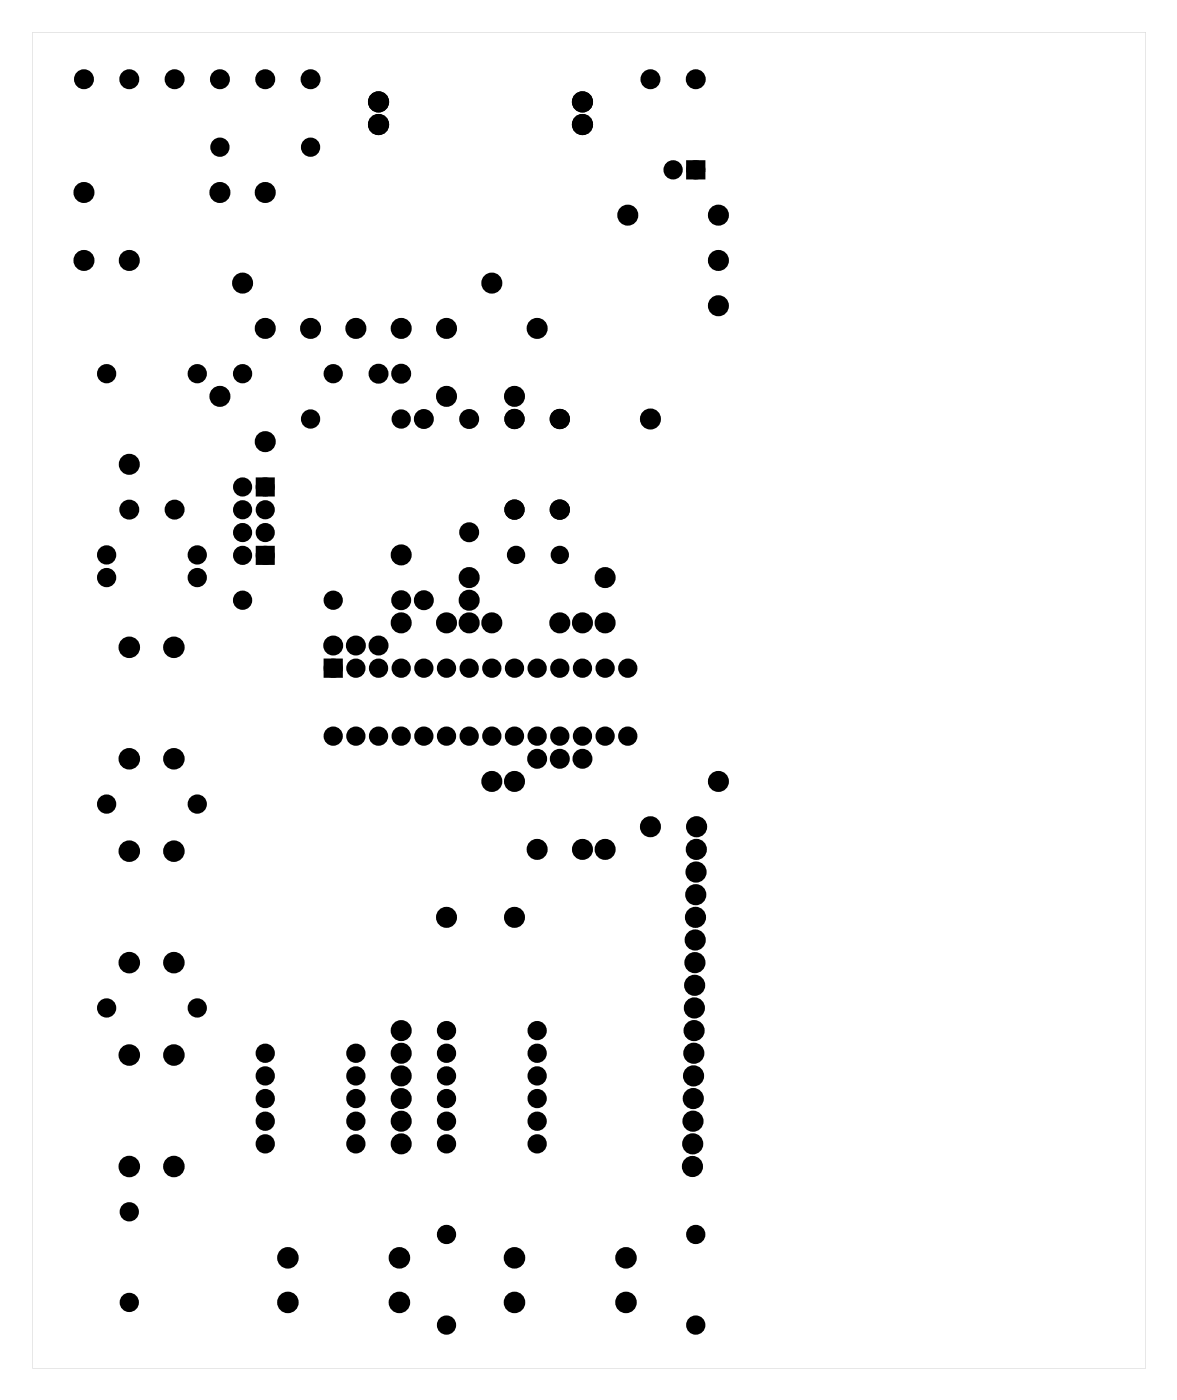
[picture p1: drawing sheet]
<svg xmlns="http://www.w3.org/2000/svg" width="132mm" height="157mm" viewBox="0 0 132 157" stroke-linecap="round" stroke-linejoin="round" font-family="sans-serif">
<g fill="#000">
<path d="M77.3 18.3h1.4v1.4h-1.4zM29 53.9h1.5v1.4h-1.5zM29 61.5h1.5v1.5h-1.5zM36.7 74.2h1.4v1.4h-1.4z"/>
<path d="M3.6 3.6v149.8h124.8v-149.8zM3.6 3.6h124.8v149.8h-124.8z"/>
</g>
<g fill="#000">
<circle cx="9.4" cy="8.9" r=".74"/>
<circle cx="14.5" cy="8.9" r=".74"/>
<circle cx="19.6" cy="8.9" r=".74"/>
<circle cx="24.7" cy="8.9" r=".74"/>
<circle cx="24.7" cy="16.5" r=".7"/>
<circle cx="29.7" cy="8.9" r=".74"/>
<circle cx="34.8" cy="8.9" r=".74"/>
<circle cx="34.8" cy="16.5" r=".7"/>
<circle cx="42.4" cy="14" r=".8"/>
<circle cx="42.4" cy="11.4" r=".8"/>
<circle cx="65.3" cy="14" r=".8"/>
<circle cx="65.3" cy="11.4" r=".8"/>
<circle cx="72.9" cy="8.9" r=".74"/>
<circle cx="75.5" cy="19" r=".7"/>
<circle cx="78" cy="8.9" r=".74"/>
<circle cx="78" cy="19" r=".7"/>
<circle cx="9.4" cy="29.2" r=".55"/>
<circle cx="9.4" cy="21.6" r=".55"/>
<circle cx="14.5" cy="29.2" r=".55"/>
<circle cx="24.7" cy="21.6" r=".55"/>
<circle cx="27.2" cy="31.7" r=".55"/>
<circle cx="29.7" cy="36.8" r=".55"/>
<circle cx="29.7" cy="21.6" r=".55"/>
<circle cx="34.8" cy="36.8" r=".55"/>
<circle cx="39.9" cy="36.8" r=".55"/>
<circle cx="45" cy="36.8" r=".55"/>
<circle cx="50.1" cy="36.8" r=".55"/>
<circle cx="55.1" cy="31.7" r=".55"/>
<circle cx="60.2" cy="36.8" r=".55"/>
<circle cx="70.4" cy="24.1" r=".55"/>
<circle cx="80.5" cy="29.2" r=".55"/>
<circle cx="80.5" cy="24.1" r=".55"/>
<circle cx="80.5" cy="34.3" r=".55"/>
<circle cx="12" cy="41.9" r=".7"/>
<circle cx="14.5" cy="57.1" r=".74"/>
<circle cx="14.5" cy="52.1" r=".55"/>
<circle cx="19.6" cy="57.1" r=".74"/>
<circle cx="22.1" cy="41.9" r=".7"/>
<circle cx="24.7" cy="44.4" r=".55"/>
<circle cx="27.2" cy="54.6" r=".73"/>
<circle cx="27.2" cy="57.2" r=".73"/>
<circle cx="27.2" cy="59.7" r=".73"/>
<circle cx="27.2" cy="41.9" r=".7"/>
<circle cx="29.7" cy="54.6" r=".73"/>
<circle cx="29.7" cy="59.7" r=".73"/>
<circle cx="29.7" cy="57.2" r=".73"/>
<circle cx="29.7" cy="49.5" r=".55"/>
<circle cx="34.8" cy="47" r=".7"/>
<circle cx="37.4" cy="41.9" r=".7"/>
<circle cx="42.4" cy="41.9" r=".74"/>
<circle cx="45" cy="41.9" r=".74"/>
<circle cx="45" cy="47" r=".7"/>
<circle cx="47.5" cy="47" r=".74"/>
<circle cx="50.1" cy="44.4" r=".55"/>
<circle cx="52.6" cy="47" r=".74"/>
<circle cx="52.6" cy="59.7" r=".74"/>
<circle cx="57.7" cy="47" r=".75"/>
<circle cx="57.7" cy="57.1" r=".75"/>
<circle cx="57.7" cy="44.4" r=".55"/>
<circle cx="62.8" cy="47" r=".75"/>
<circle cx="62.8" cy="57.1" r=".75"/>
<circle cx="72.9" cy="47" r=".55"/>
<circle cx="12" cy="64.8" r=".7"/>
<circle cx="12" cy="62.2" r=".7"/>
<circle cx="14.5" cy="72.6" r=".84"/>
<circle cx="19.5" cy="72.6" r=".84"/>
<circle cx="22.1" cy="64.8" r=".7"/>
<circle cx="22.1" cy="62.2" r=".7"/>
<circle cx="27.2" cy="62.3" r=".73"/>
<circle cx="27.2" cy="67.3" r=".7"/>
<circle cx="29.7" cy="62.3" r=".73"/>
<circle cx="37.4" cy="67.3" r=".7"/>
<circle cx="37.4" cy="74.9" r=".7"/>
<circle cx="37.4" cy="72.4" r=".74"/>
<circle cx="39.9" cy="74.9" r=".7"/>
<circle cx="39.9" cy="72.4" r=".74"/>
<circle cx="42.4" cy="74.9" r=".7"/>
<circle cx="42.4" cy="72.4" r=".74"/>
<circle cx="45" cy="67.3" r=".74"/>
<circle cx="45" cy="62.2" r=".55"/>
<circle cx="45" cy="69.8" r=".55"/>
<circle cx="45" cy="74.9" r=".7"/>
<circle cx="47.5" cy="67.3" r=".74"/>
<circle cx="47.5" cy="74.9" r=".7"/>
<circle cx="50.1" cy="69.8" r=".55"/>
<circle cx="50.1" cy="74.9" r=".7"/>
<circle cx="52.6" cy="64.8" r=".55"/>
<circle cx="52.6" cy="67.3" r=".55"/>
<circle cx="52.6" cy="69.8" r=".55"/>
<circle cx="52.6" cy="74.9" r=".7"/>
<circle cx="55.1" cy="69.8" r=".55"/>
<circle cx="55.1" cy="74.9" r=".7"/>
<circle cx="57.7" cy="74.9" r=".7"/>
<circle cx="57.8" cy="62.2" r=".65"/>
<circle cx="60.2" cy="74.9" r=".7"/>
<circle cx="62.8" cy="62.2" r=".65"/>
<circle cx="62.8" cy="69.8" r=".55"/>
<circle cx="62.8" cy="74.9" r=".7"/>
<circle cx="65.3" cy="69.8" r=".55"/>
<circle cx="65.3" cy="74.9" r=".7"/>
<circle cx="67.8" cy="64.8" r=".55"/>
<circle cx="67.8" cy="69.8" r=".55"/>
<circle cx="67.8" cy="74.9" r=".7"/>
<circle cx="70.4" cy="74.9" r=".7"/>
<circle cx="12" cy="90.2" r=".7"/>
<circle cx="14.5" cy="85.1" r=".84"/>
<circle cx="14.5" cy="95.4" r=".84"/>
<circle cx="19.5" cy="85.1" r=".84"/>
<circle cx="19.5" cy="95.4" r=".84"/>
<circle cx="22.1" cy="90.2" r=".7"/>
<circle cx="37.4" cy="82.5" r=".7"/>
<circle cx="39.9" cy="82.5" r=".7"/>
<circle cx="42.4" cy="82.5" r=".7"/>
<circle cx="45" cy="82.5" r=".7"/>
<circle cx="47.5" cy="82.5" r=".7"/>
<circle cx="50.1" cy="82.5" r=".7"/>
<circle cx="52.6" cy="82.5" r=".7"/>
<circle cx="55.1" cy="87.6" r=".55"/>
<circle cx="55.1" cy="82.5" r=".7"/>
<circle cx="57.7" cy="87.6" r=".55"/>
<circle cx="57.7" cy="82.5" r=".7"/>
<circle cx="60.2" cy="85.1" r=".74"/>
<circle cx="60.2" cy="95.2" r=".55"/>
<circle cx="60.2" cy="82.5" r=".7"/>
<circle cx="62.8" cy="85.1" r=".74"/>
<circle cx="62.8" cy="82.5" r=".7"/>
<circle cx="65.3" cy="85.1" r=".74"/>
<circle cx="65.3" cy="95.2" r=".55"/>
<circle cx="65.3" cy="82.5" r=".7"/>
<circle cx="67.8" cy="95.2" r=".55"/>
<circle cx="67.8" cy="82.5" r=".7"/>
<circle cx="70.4" cy="82.5" r=".7"/>
<circle cx="72.9" cy="92.7" r=".55"/>
<circle cx="78" cy="97.8" r=".8"/>
<circle cx="78.1" cy="95.2" r=".8"/>
<circle cx="78.1" cy="92.7" r=".8"/>
<circle cx="80.5" cy="87.6" r=".55"/>
<circle cx="12" cy="113" r=".7"/>
<circle cx="14.5" cy="118.3" r=".84"/>
<circle cx="14.5" cy="107.9" r=".84"/>
<circle cx="19.5" cy="118.3" r=".84"/>
<circle cx="19.5" cy="107.9" r=".84"/>
<circle cx="22.1" cy="113" r=".7"/>
<circle cx="29.7" cy="118.1" r=".7"/>
<circle cx="39.9" cy="118.1" r=".7"/>
<circle cx="45" cy="115.6" r=".55"/>
<circle cx="45" cy="118.1" r=".55"/>
<circle cx="50.1" cy="115.6" r=".7"/>
<circle cx="50.1" cy="118.1" r=".7"/>
<circle cx="50.1" cy="102.9" r=".55"/>
<circle cx="57.7" cy="102.9" r=".55"/>
<circle cx="60.2" cy="115.6" r=".7"/>
<circle cx="60.2" cy="118.1" r=".7"/>
<circle cx="77.8" cy="118.1" r=".8"/>
<circle cx="77.8" cy="115.6" r=".8"/>
<circle cx="77.8" cy="113" r=".8"/>
<circle cx="77.9" cy="110.5" r=".8"/>
<circle cx="77.9" cy="107.9" r=".8"/>
<circle cx="77.9" cy="105.4" r=".8"/>
<circle cx="78" cy="102.9" r=".8"/>
<circle cx="78" cy="100.3" r=".8"/>
<circle cx="14.5" cy="130.8" r=".84"/>
<circle cx="14.5" cy="135.9" r=".7"/>
<circle cx="19.5" cy="130.8" r=".84"/>
<circle cx="29.7" cy="125.7" r=".7"/>
<circle cx="29.7" cy="120.6" r=".7"/>
<circle cx="29.7" cy="123.2" r=".7"/>
<circle cx="29.7" cy="128.3" r=".7"/>
<circle cx="39.9" cy="120.6" r=".7"/>
<circle cx="39.9" cy="125.7" r=".7"/>
<circle cx="39.9" cy="123.2" r=".7"/>
<circle cx="39.9" cy="128.3" r=".7"/>
<circle cx="45" cy="123.2" r=".55"/>
<circle cx="45" cy="125.7" r=".55"/>
<circle cx="45" cy="128.3" r=".55"/>
<circle cx="45" cy="120.6" r=".55"/>
<circle cx="50.1" cy="138.4" r=".7"/>
<circle cx="50.1" cy="120.6" r=".7"/>
<circle cx="50.1" cy="123.2" r=".7"/>
<circle cx="50.1" cy="125.7" r=".7"/>
<circle cx="50.1" cy="128.3" r=".7"/>
<circle cx="60.2" cy="120.6" r=".7"/>
<circle cx="60.2" cy="125.7" r=".7"/>
<circle cx="60.2" cy="123.2" r=".7"/>
<circle cx="60.2" cy="128.3" r=".7"/>
<circle cx="77.6" cy="130.8" r=".8"/>
<circle cx="77.7" cy="128.3" r=".8"/>
<circle cx="77.7" cy="125.7" r=".8"/>
<circle cx="77.7" cy="123.2" r=".8"/>
<circle cx="77.7" cy="120.6" r=".8"/>
<circle cx="78" cy="138.4" r=".7"/>
<circle cx="14.5" cy="146" r=".7"/>
<circle cx="32.3" cy="146" r=".84"/>
<circle cx="32.3" cy="141" r=".84"/>
<circle cx="44.8" cy="141" r=".84"/>
<circle cx="44.8" cy="146" r=".84"/>
<circle cx="50.1" cy="148.6" r=".7"/>
<circle cx="57.7" cy="141" r=".84"/>
<circle cx="57.7" cy="146" r=".84"/>
<circle cx="70.2" cy="141" r=".84"/>
<circle cx="70.2" cy="146" r=".84"/>
<circle cx="78" cy="148.6" r=".7"/>
</g>
<g fill="none" stroke="#000" stroke-width=".76" stroke-linecap="butt">
<path d="M77.3 18.3h1.4v1.4h-1.4zM36.7 74.2h1.4v1.4h-1.4z"/>
<circle cx="9.4" cy="8.9" r=".74"/>
<circle cx="14.5" cy="8.9" r=".74"/>
<circle cx="19.6" cy="8.9" r=".74"/>
<circle cx="24.7" cy="8.9" r=".74"/>
<circle cx="24.7" cy="16.5" r=".7"/>
<circle cx="29.7" cy="8.9" r=".74"/>
<circle cx="34.8" cy="8.9" r=".74"/>
<circle cx="34.8" cy="16.5" r=".7"/>
<circle cx="42.4" cy="14" r=".8"/>
<circle cx="42.4" cy="11.4" r=".8"/>
<circle cx="65.3" cy="14" r=".8"/>
<circle cx="65.3" cy="11.4" r=".8"/>
<circle cx="72.9" cy="8.9" r=".74"/>
<circle cx="75.5" cy="19" r=".7"/>
<circle cx="78" cy="8.9" r=".74"/>
<circle cx="78" cy="19" r=".7"/>
<circle cx="12" cy="41.9" r=".7"/>
<circle cx="14.5" cy="57.1" r=".74"/>
<circle cx="19.6" cy="57.1" r=".74"/>
<circle cx="22.1" cy="41.9" r=".7"/>
<circle cx="27.2" cy="41.9" r=".7"/>
<circle cx="34.8" cy="47" r=".7"/>
<circle cx="37.4" cy="41.9" r=".7"/>
<circle cx="42.4" cy="41.9" r=".74"/>
<circle cx="45" cy="41.9" r=".74"/>
<circle cx="45" cy="47" r=".7"/>
<circle cx="47.5" cy="47" r=".74"/>
<circle cx="52.6" cy="47" r=".74"/>
<circle cx="52.6" cy="59.7" r=".74"/>
<circle cx="57.7" cy="47" r=".75"/>
<circle cx="57.7" cy="57.1" r=".75"/>
<circle cx="62.8" cy="47" r=".75"/>
<circle cx="62.8" cy="57.1" r=".75"/>
<circle cx="12" cy="62.2" r=".7"/>
<circle cx="12" cy="64.8" r=".7"/>
<circle cx="22.1" cy="64.8" r=".7"/>
<circle cx="22.1" cy="62.2" r=".7"/>
<circle cx="27.2" cy="67.3" r=".7"/>
<circle cx="37.4" cy="67.3" r=".7"/>
<circle cx="37.4" cy="74.9" r=".7"/>
<circle cx="37.4" cy="72.4" r=".74"/>
<circle cx="39.9" cy="74.9" r=".7"/>
<circle cx="39.9" cy="72.4" r=".74"/>
<circle cx="42.4" cy="74.9" r=".7"/>
<circle cx="42.4" cy="72.4" r=".74"/>
<circle cx="45" cy="67.3" r=".74"/>
<circle cx="45" cy="74.9" r=".7"/>
<circle cx="47.5" cy="67.3" r=".74"/>
<circle cx="47.5" cy="74.9" r=".7"/>
<circle cx="50.1" cy="74.9" r=".7"/>
<circle cx="52.6" cy="74.9" r=".7"/>
<circle cx="55.1" cy="74.9" r=".7"/>
<circle cx="57.7" cy="74.9" r=".7"/>
<circle cx="60.2" cy="74.9" r=".7"/>
<circle cx="62.8" cy="74.9" r=".7"/>
<circle cx="65.3" cy="74.9" r=".7"/>
<circle cx="67.8" cy="74.9" r=".7"/>
<circle cx="70.4" cy="74.9" r=".7"/>
<circle cx="12" cy="90.2" r=".7"/>
<circle cx="22.1" cy="90.2" r=".7"/>
<circle cx="37.4" cy="82.5" r=".7"/>
<circle cx="39.9" cy="82.5" r=".7"/>
<circle cx="42.4" cy="82.5" r=".7"/>
<circle cx="45" cy="82.5" r=".7"/>
<circle cx="47.5" cy="82.5" r=".7"/>
<circle cx="50.1" cy="82.5" r=".7"/>
<circle cx="52.6" cy="82.5" r=".7"/>
<circle cx="55.1" cy="82.5" r=".7"/>
<circle cx="57.7" cy="82.5" r=".7"/>
<circle cx="60.2" cy="85.1" r=".74"/>
<circle cx="60.2" cy="82.5" r=".7"/>
<circle cx="62.8" cy="85.1" r=".74"/>
<circle cx="62.8" cy="82.5" r=".7"/>
<circle cx="65.3" cy="85.1" r=".74"/>
<circle cx="65.3" cy="82.5" r=".7"/>
<circle cx="67.8" cy="82.5" r=".7"/>
<circle cx="70.4" cy="82.5" r=".7"/>
<circle cx="78" cy="97.8" r=".8"/>
<circle cx="78.1" cy="95.2" r=".8"/>
<circle cx="78.1" cy="92.7" r=".8"/>
<circle cx="12" cy="113" r=".7"/>
<circle cx="22.1" cy="113" r=".7"/>
<circle cx="29.7" cy="118.1" r=".7"/>
<circle cx="39.9" cy="118.1" r=".7"/>
<circle cx="50.1" cy="115.6" r=".7"/>
<circle cx="50.1" cy="118.1" r=".7"/>
<circle cx="60.2" cy="118.1" r=".7"/>
<circle cx="60.2" cy="115.6" r=".7"/>
<circle cx="77.8" cy="118.1" r=".8"/>
<circle cx="77.8" cy="115.6" r=".8"/>
<circle cx="77.8" cy="113" r=".8"/>
<circle cx="77.9" cy="110.5" r=".8"/>
<circle cx="77.9" cy="107.9" r=".8"/>
<circle cx="77.9" cy="105.4" r=".8"/>
<circle cx="78" cy="102.9" r=".8"/>
<circle cx="78" cy="100.3" r=".8"/>
<circle cx="14.5" cy="135.9" r=".7"/>
<circle cx="29.7" cy="128.3" r=".7"/>
<circle cx="29.7" cy="123.2" r=".7"/>
<circle cx="29.7" cy="125.7" r=".7"/>
<circle cx="29.7" cy="120.6" r=".7"/>
<circle cx="39.9" cy="128.3" r=".7"/>
<circle cx="39.9" cy="125.7" r=".7"/>
<circle cx="39.9" cy="123.2" r=".7"/>
<circle cx="39.9" cy="120.6" r=".7"/>
<circle cx="50.1" cy="138.4" r=".7"/>
<circle cx="50.1" cy="125.7" r=".7"/>
<circle cx="50.1" cy="120.6" r=".7"/>
<circle cx="50.1" cy="128.3" r=".7"/>
<circle cx="50.1" cy="123.2" r=".7"/>
<circle cx="60.2" cy="128.3" r=".7"/>
<circle cx="60.2" cy="120.6" r=".7"/>
<circle cx="60.2" cy="123.2" r=".7"/>
<circle cx="60.2" cy="125.7" r=".7"/>
<circle cx="77.6" cy="130.8" r=".8"/>
<circle cx="77.7" cy="128.3" r=".8"/>
<circle cx="77.7" cy="125.7" r=".8"/>
<circle cx="77.7" cy="123.2" r=".8"/>
<circle cx="77.7" cy="120.6" r=".8"/>
<circle cx="78" cy="138.4" r=".7"/>
<circle cx="14.5" cy="146" r=".7"/>
<circle cx="50.1" cy="148.6" r=".7"/>
<circle cx="78" cy="148.6" r=".7"/>
</g>
<g fill="none" stroke="#000" stroke-width="1.3" stroke-linecap="butt">
<circle cx="9.4" cy="21.6" r=".55"/>
<circle cx="9.4" cy="29.2" r=".55"/>
<circle cx="14.5" cy="29.2" r=".55"/>
<circle cx="24.7" cy="21.6" r=".55"/>
<circle cx="27.2" cy="31.7" r=".55"/>
<circle cx="29.7" cy="36.8" r=".55"/>
<circle cx="29.7" cy="21.6" r=".55"/>
<circle cx="34.8" cy="36.8" r=".55"/>
<circle cx="39.9" cy="36.8" r=".55"/>
<circle cx="45" cy="36.8" r=".55"/>
<circle cx="50.1" cy="36.8" r=".55"/>
<circle cx="55.1" cy="31.7" r=".55"/>
<circle cx="60.2" cy="36.8" r=".55"/>
<circle cx="70.4" cy="24.1" r=".55"/>
<circle cx="80.5" cy="24.1" r=".55"/>
<circle cx="80.5" cy="29.2" r=".55"/>
<circle cx="80.5" cy="34.3" r=".55"/>
<circle cx="14.5" cy="52.1" r=".55"/>
<circle cx="24.7" cy="44.4" r=".55"/>
<circle cx="29.7" cy="49.5" r=".55"/>
<circle cx="50.1" cy="44.4" r=".55"/>
<circle cx="57.7" cy="44.4" r=".55"/>
<circle cx="72.9" cy="47" r=".55"/>
<circle cx="45" cy="62.2" r=".55"/>
<circle cx="45" cy="69.8" r=".55"/>
<circle cx="50.1" cy="69.8" r=".55"/>
<circle cx="52.6" cy="69.8" r=".55"/>
<circle cx="52.6" cy="64.8" r=".55"/>
<circle cx="52.6" cy="67.3" r=".55"/>
<circle cx="55.1" cy="69.8" r=".55"/>
<circle cx="62.8" cy="69.8" r=".55"/>
<circle cx="65.3" cy="69.8" r=".55"/>
<circle cx="67.8" cy="69.8" r=".55"/>
<circle cx="67.8" cy="64.8" r=".55"/>
<circle cx="55.1" cy="87.6" r=".55"/>
<circle cx="57.7" cy="87.6" r=".55"/>
<circle cx="60.2" cy="95.2" r=".55"/>
<circle cx="65.3" cy="95.2" r=".55"/>
<circle cx="67.8" cy="95.2" r=".55"/>
<circle cx="72.9" cy="92.7" r=".55"/>
<circle cx="80.5" cy="87.6" r=".55"/>
<circle cx="45" cy="118.1" r=".55"/>
<circle cx="45" cy="115.6" r=".55"/>
<circle cx="50.1" cy="102.9" r=".55"/>
<circle cx="57.7" cy="102.9" r=".55"/>
<circle cx="45" cy="120.6" r=".55"/>
<circle cx="45" cy="123.2" r=".55"/>
<circle cx="45" cy="125.7" r=".55"/>
<circle cx="45" cy="128.3" r=".55"/>
</g>
<g fill="none" stroke="#000" stroke-width=".73" stroke-linecap="butt">
<circle cx="14.5" cy="72.6" r=".84"/>
<circle cx="19.5" cy="72.6" r=".84"/>
<circle cx="14.5" cy="95.4" r=".84"/>
<circle cx="14.5" cy="85.1" r=".84"/>
<circle cx="19.5" cy="95.4" r=".84"/>
<circle cx="19.5" cy="85.1" r=".84"/>
<circle cx="14.5" cy="118.3" r=".84"/>
<circle cx="14.5" cy="107.9" r=".84"/>
<circle cx="19.5" cy="118.3" r=".84"/>
<circle cx="19.5" cy="107.9" r=".84"/>
<circle cx="14.5" cy="130.8" r=".84"/>
<circle cx="19.5" cy="130.8" r=".84"/>
<circle cx="32.3" cy="146" r=".84"/>
<circle cx="32.3" cy="141" r=".84"/>
<circle cx="44.8" cy="146" r=".84"/>
<circle cx="44.8" cy="141" r=".84"/>
<circle cx="57.7" cy="146" r=".84"/>
<circle cx="57.7" cy="141" r=".84"/>
<circle cx="70.2" cy="146" r=".84"/>
<circle cx="70.2" cy="141" r=".84"/>
</g>
<g fill="none" stroke="#000" stroke-width=".69" stroke-linecap="butt">
<path d="M29 53.9h1.5v1.4h-1.5zM29 61.5h1.5v1.5h-1.5z"/>
<circle cx="27.2" cy="54.6" r=".73"/>
<circle cx="27.2" cy="59.7" r=".73"/>
<circle cx="27.2" cy="57.2" r=".73"/>
<circle cx="29.7" cy="54.6" r=".73"/>
<circle cx="29.7" cy="59.7" r=".73"/>
<circle cx="29.7" cy="57.2" r=".73"/>
<circle cx="27.2" cy="62.3" r=".73"/>
<circle cx="29.7" cy="62.3" r=".73"/>
</g>
<g fill="none" stroke="#000" stroke-width=".75" stroke-linecap="butt">
<circle cx="57.8" cy="62.2" r=".65"/>
<circle cx="62.8" cy="62.2" r=".65"/>
</g>
</svg>
